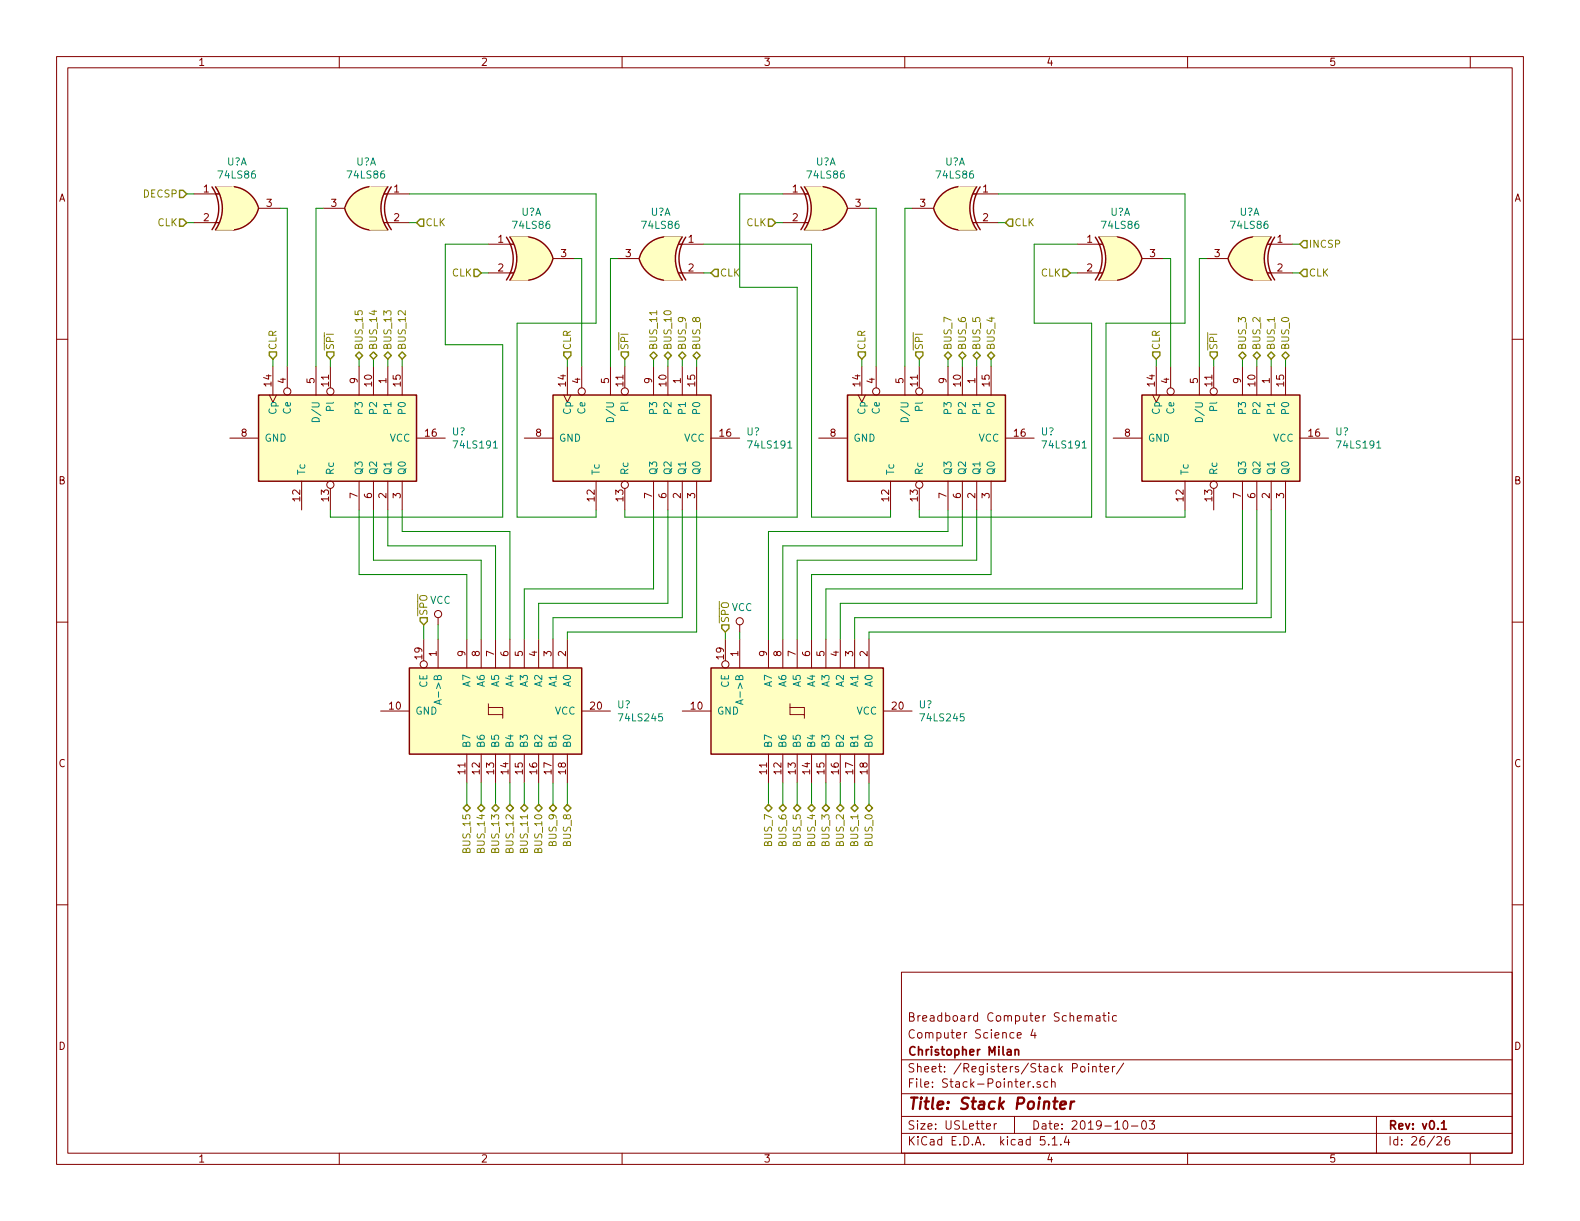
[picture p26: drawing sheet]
<svg xmlns="http://www.w3.org/2000/svg" width="279mm" height="216mm" viewBox="0 0 279 216" stroke-linecap="round" stroke-linejoin="round" font-family="sans-serif">
<defs><g id="words">
<text font-size="2.8" fill="#840000" x="160.4" y="196.2">Title: Stack Pointer</text>
<g font-size="2.1" fill="#840000">
<text x="160.4" y="183.6">Computer Science 4</text>
<text x="160.4" y="180.6">Breadboard Computer Schematic</text>
<text x="160.4" y="189.6">Sheet: /Registers/Stack Pointer/</text>
<text x="160.4" y="186.6">Christopher Milan</text>
<text x="160.4" y="192.3">File: Stack-Pointer.sch</text>
<text x="160.4" y="202.5">KiCad E.D.A. kicad 5.1.4</text>
<text x="160.4" y="199.7">Size: USLetter</text>
<text x="182.4" y="199.7">Date: 2019-10-03</text>
<text x="245.4" y="199.7">Rev: v0.1</text>
<text x="245.4" y="202.5">Id: 26/26</text>
</g>
<g font-size="1.8" fill="#840000">
<text x="35" y="11.6">1</text>
<text x="85" y="11.6">2</text>
<text x="135" y="11.6">3</text>
<text x="185" y="11.6">4</text>
<text x="235" y="11.6">5</text>
<text x="10.4" y="35.6">A</text>
<text x="36" y="34">1</text>
<text x="69.7" y="34">1</text>
<text x="140.2" y="34">1</text>
<text x="173.8" y="34">1</text>
<text x="267.8" y="35.6">A</text>
<text x="36" y="39.1">2</text>
<text x="47.1" y="36.6">3</text>
<text x="58.6" y="36.6">3</text>
<text x="69.7" y="39.1">2</text>
<text x="140.2" y="39.1">2</text>
<text x="151.3" y="36.6">3</text>
<text x="162.7" y="36.6">3</text>
<text x="173.8" y="39.1">2</text>
<text x="88.1" y="42.9">1</text>
<text x="99.2" y="45.5">3</text>
<text x="110.6" y="45.5">3</text>
<text x="121.7" y="42.9">1</text>
<text x="192.2" y="42.9">1</text>
<text x="203.4" y="45.5">3</text>
<text x="214.8" y="45.5">3</text>
<text x="225.9" y="42.9">1</text>
<text x="88.1" y="48">2</text>
<text x="121.7" y="48">2</text>
<text x="192.2" y="48">2</text>
<text x="225.9" y="48">2</text>
<text x="48" y="68.3" transform="rotate(-90 48 68.3)">14</text>
<text x="50.5" y="67.8" transform="rotate(-90 50.5 67.8)">4</text>
<text x="55.6" y="67.8" transform="rotate(-90 55.6 67.8)">5</text>
<text x="58.2" y="68.3" transform="rotate(-90 58.2 68.3)">11</text>
<text x="63.2" y="67.8" transform="rotate(-90 63.2 67.8)">9</text>
<text x="65.8" y="68.3" transform="rotate(-90 65.8 68.3)">10</text>
<text x="68.3" y="67.8" transform="rotate(-90 68.3 67.8)">1</text>
<text x="70.9" y="68.3" transform="rotate(-90 70.9 68.3)">15</text>
<text x="100.1" y="68.3" transform="rotate(-90 100.1 68.3)">14</text>
<text x="102.6" y="67.8" transform="rotate(-90 102.6 67.8)">4</text>
<text x="107.7" y="67.8" transform="rotate(-90 107.7 67.8)">5</text>
<text x="110.2" y="68.3" transform="rotate(-90 110.2 68.3)">11</text>
<text x="115.3" y="67.8" transform="rotate(-90 115.3 67.8)">9</text>
<text x="117.9" y="68.3" transform="rotate(-90 117.9 68.3)">10</text>
<text x="120.4" y="67.8" transform="rotate(-90 120.4 67.8)">1</text>
<text x="122.9" y="68.3" transform="rotate(-90 122.9 68.3)">15</text>
<text x="152.1" y="68.3" transform="rotate(-90 152.1 68.3)">14</text>
<text x="154.7" y="67.8" transform="rotate(-90 154.7 67.8)">4</text>
<text x="159.8" y="67.8" transform="rotate(-90 159.8 67.8)">5</text>
<text x="162.3" y="68.3" transform="rotate(-90 162.3 68.3)">11</text>
<text x="167.4" y="67.8" transform="rotate(-90 167.4 67.8)">9</text>
<text x="169.9" y="68.3" transform="rotate(-90 169.9 68.3)">10</text>
<text x="172.5" y="67.8" transform="rotate(-90 172.5 67.8)">1</text>
<text x="175" y="68.3" transform="rotate(-90 175 68.3)">15</text>
<text x="204.2" y="68.3" transform="rotate(-90 204.2 68.3)">14</text>
<text x="206.8" y="67.8" transform="rotate(-90 206.8 67.8)">4</text>
<text x="211.8" y="67.8" transform="rotate(-90 211.8 67.8)">5</text>
<text x="214.4" y="68.3" transform="rotate(-90 214.4 68.3)">11</text>
<text x="219.5" y="67.8" transform="rotate(-90 219.5 67.8)">9</text>
<text x="222" y="68.3" transform="rotate(-90 222 68.3)">10</text>
<text x="224.5" y="67.8" transform="rotate(-90 224.5 67.8)">1</text>
<text x="227.1" y="68.3" transform="rotate(-90 227.1 68.3)">15</text>
<text x="42.7" y="77.2">8</text>
<text x="75.2" y="77.2">16</text>
<text x="94.8" y="77.2">8</text>
<text x="127.3" y="77.2">16</text>
<text x="146.8" y="77.2">8</text>
<text x="179.4" y="77.2">16</text>
<text x="198.9" y="77.2">8</text>
<text x="231.4" y="77.2">16</text>
<text x="10.4" y="85.6">B</text>
<text x="53.1" y="88.6" transform="rotate(-90 53.1 88.6)">12</text>
<text x="58.2" y="88.6" transform="rotate(-90 58.2 88.6)">13</text>
<text x="63.2" y="88.1" transform="rotate(-90 63.2 88.1)">7</text>
<text x="65.8" y="88.1" transform="rotate(-90 65.8 88.1)">6</text>
<text x="68.3" y="88.1" transform="rotate(-90 68.3 88.1)">2</text>
<text x="70.9" y="88.1" transform="rotate(-90 70.9 88.1)">3</text>
<text x="105.2" y="88.6" transform="rotate(-90 105.2 88.6)">12</text>
<text x="110.2" y="88.6" transform="rotate(-90 110.2 88.6)">13</text>
<text x="115.3" y="88.1" transform="rotate(-90 115.3 88.1)">7</text>
<text x="117.9" y="88.1" transform="rotate(-90 117.9 88.1)">6</text>
<text x="120.4" y="88.1" transform="rotate(-90 120.4 88.1)">2</text>
<text x="122.9" y="88.1" transform="rotate(-90 122.9 88.1)">3</text>
<text x="157.2" y="88.6" transform="rotate(-90 157.2 88.6)">12</text>
<text x="162.3" y="88.6" transform="rotate(-90 162.3 88.6)">13</text>
<text x="167.4" y="88.1" transform="rotate(-90 167.4 88.1)">7</text>
<text x="169.9" y="88.1" transform="rotate(-90 169.9 88.1)">6</text>
<text x="172.5" y="88.1" transform="rotate(-90 172.5 88.1)">2</text>
<text x="175" y="88.1" transform="rotate(-90 175 88.1)">3</text>
<text x="209.3" y="88.6" transform="rotate(-90 209.3 88.6)">12</text>
<text x="214.4" y="88.6" transform="rotate(-90 214.4 88.6)">13</text>
<text x="219.5" y="88.1" transform="rotate(-90 219.5 88.1)">7</text>
<text x="222" y="88.1" transform="rotate(-90 222 88.1)">6</text>
<text x="224.5" y="88.1" transform="rotate(-90 224.5 88.1)">2</text>
<text x="227.1" y="88.1" transform="rotate(-90 227.1 88.1)">3</text>
<text x="267.8" y="85.6">B</text>
<text x="74.7" y="116.5" transform="rotate(-90 74.7 116.5)">19</text>
<text x="77.2" y="116.1" transform="rotate(-90 77.2 116.1)">1</text>
<text x="82.3" y="116.1" transform="rotate(-90 82.3 116.1)">9</text>
<text x="84.8" y="116.1" transform="rotate(-90 84.8 116.1)">8</text>
<text x="87.4" y="116.1" transform="rotate(-90 87.4 116.1)">7</text>
<text x="89.9" y="116.1" transform="rotate(-90 89.9 116.1)">6</text>
<text x="92.5" y="116.1" transform="rotate(-90 92.5 116.1)">5</text>
<text x="95" y="116.1" transform="rotate(-90 95 116.1)">4</text>
<text x="97.5" y="116.1" transform="rotate(-90 97.5 116.1)">3</text>
<text x="100.1" y="116.1" transform="rotate(-90 100.1 116.1)">2</text>
<text x="128" y="116.5" transform="rotate(-90 128 116.5)">19</text>
<text x="130.6" y="116.1" transform="rotate(-90 130.6 116.1)">1</text>
<text x="135.6" y="116.1" transform="rotate(-90 135.6 116.1)">9</text>
<text x="138.2" y="116.1" transform="rotate(-90 138.2 116.1)">8</text>
<text x="140.7" y="116.1" transform="rotate(-90 140.7 116.1)">7</text>
<text x="143.3" y="116.1" transform="rotate(-90 143.3 116.1)">6</text>
<text x="145.8" y="116.1" transform="rotate(-90 145.8 116.1)">5</text>
<text x="148.3" y="116.1" transform="rotate(-90 148.3 116.1)">4</text>
<text x="150.9" y="116.1" transform="rotate(-90 150.9 116.1)">3</text>
<text x="153.4" y="116.1" transform="rotate(-90 153.4 116.1)">2</text>
<text x="68.9" y="125.5">10</text>
<text x="104.4" y="125.5">20</text>
<text x="122.2" y="125.5">10</text>
<text x="157.8" y="125.5">20</text>
<text x="10.4" y="135.6">C</text>
<text x="82.3" y="136.9" transform="rotate(-90 82.3 136.9)">11</text>
<text x="84.8" y="136.9" transform="rotate(-90 84.8 136.9)">12</text>
<text x="87.4" y="136.9" transform="rotate(-90 87.4 136.9)">13</text>
<text x="89.9" y="136.9" transform="rotate(-90 89.9 136.9)">14</text>
<text x="92.5" y="136.9" transform="rotate(-90 92.5 136.9)">15</text>
<text x="95" y="136.9" transform="rotate(-90 95 136.9)">16</text>
<text x="97.5" y="136.9" transform="rotate(-90 97.5 136.9)">17</text>
<text x="100.1" y="136.9" transform="rotate(-90 100.1 136.9)">18</text>
<text x="135.6" y="136.9" transform="rotate(-90 135.6 136.9)">11</text>
<text x="138.2" y="136.9" transform="rotate(-90 138.2 136.9)">12</text>
<text x="140.7" y="136.9" transform="rotate(-90 140.7 136.9)">13</text>
<text x="143.3" y="136.9" transform="rotate(-90 143.3 136.9)">14</text>
<text x="145.8" y="136.9" transform="rotate(-90 145.8 136.9)">15</text>
<text x="148.3" y="136.9" transform="rotate(-90 148.3 136.9)">16</text>
<text x="150.9" y="136.9" transform="rotate(-90 150.9 136.9)">17</text>
<text x="153.4" y="136.9" transform="rotate(-90 153.4 136.9)">18</text>
<text x="267.8" y="135.6">C</text>
<text x="10.4" y="185.6">D</text>
<text x="267.8" y="185.6">D</text>
<text x="35" y="205.5">1</text>
<text x="85" y="205.5">2</text>
<text x="135" y="205.5">3</text>
<text x="185" y="205.5">4</text>
<text x="235" y="205.5">5</text>
</g>
<g font-size="1.8" fill="#008484">
<text x="40.1" y="29.3">U?A</text>
<text x="63" y="29.3">U?A</text>
<text x="144.2" y="29.3">U?A</text>
<text x="167.1" y="29.3">U?A</text>
<text x="38.8" y="31.6">74LS86</text>
<text x="61.6" y="31.6">74LS86</text>
<text x="143" y="31.6">74LS86</text>
<text x="165.8" y="31.6">74LS86</text>
<text x="90.9" y="40.5">74LS86</text>
<text x="92.2" y="38.2">U?A</text>
<text x="113.7" y="40.5">74LS86</text>
<text x="115" y="38.2">U?A</text>
<text x="195" y="40.5">74LS86</text>
<text x="196.3" y="38.2">U?A</text>
<text x="217.9" y="40.5">74LS86</text>
<text x="219.2" y="38.2">U?A</text>
<text x="48.9" y="73.2" transform="rotate(-90 48.9 73.2)">Cp</text>
<text x="51.4" y="73.1" transform="rotate(-90 51.4 73.1)">Ce</text>
<text x="56.5" y="73.9" transform="rotate(-90 56.5 73.9)">D/U</text>
<text x="59.1" y="72.5" transform="rotate(-90 59.1 72.5)">Pl</text>
<text x="64.1" y="73" transform="rotate(-90 64.1 73)">P3</text>
<text x="66.7" y="73" transform="rotate(-90 66.7 73)">P2</text>
<text x="69.2" y="73" transform="rotate(-90 69.2 73)">P1</text>
<text x="71.8" y="73" transform="rotate(-90 71.8 73)">P0</text>
<text x="80" y="77">U?</text>
<text x="101" y="73.2" transform="rotate(-90 101 73.2)">Cp</text>
<text x="103.5" y="73.1" transform="rotate(-90 103.5 73.1)">Ce</text>
<text x="108.6" y="73.9" transform="rotate(-90 108.6 73.9)">D/U</text>
<text x="111.1" y="72.5" transform="rotate(-90 111.1 72.5)">Pl</text>
<text x="116.2" y="73" transform="rotate(-90 116.2 73)">P3</text>
<text x="118.7" y="73" transform="rotate(-90 118.7 73)">P2</text>
<text x="121.3" y="73" transform="rotate(-90 121.3 73)">P1</text>
<text x="123.8" y="73" transform="rotate(-90 123.8 73)">P0</text>
<text x="132" y="77">U?</text>
<text x="153" y="73.2" transform="rotate(-90 153 73.2)">Cp</text>
<text x="155.6" y="73.1" transform="rotate(-90 155.6 73.1)">Ce</text>
<text x="160.7" y="73.9" transform="rotate(-90 160.7 73.9)">D/U</text>
<text x="163.2" y="72.5" transform="rotate(-90 163.2 72.5)">Pl</text>
<text x="168.3" y="73" transform="rotate(-90 168.3 73)">P3</text>
<text x="170.8" y="73" transform="rotate(-90 170.8 73)">P2</text>
<text x="173.4" y="73" transform="rotate(-90 173.4 73)">P1</text>
<text x="175.9" y="73" transform="rotate(-90 175.9 73)">P0</text>
<text x="184.1" y="77">U?</text>
<text x="205.1" y="73.2" transform="rotate(-90 205.1 73.2)">Cp</text>
<text x="207.6" y="73.1" transform="rotate(-90 207.6 73.1)">Ce</text>
<text x="212.7" y="73.9" transform="rotate(-90 212.7 73.9)">D/U</text>
<text x="215.3" y="72.5" transform="rotate(-90 215.3 72.5)">Pl</text>
<text x="220.3" y="73" transform="rotate(-90 220.3 73)">P3</text>
<text x="222.9" y="73" transform="rotate(-90 222.9 73)">P2</text>
<text x="225.4" y="73" transform="rotate(-90 225.4 73)">P1</text>
<text x="228" y="73" transform="rotate(-90 228 73)">P0</text>
<text x="236.2" y="77">U?</text>
<text x="46.7" y="78.1">GND</text>
<text x="68.9" y="78.1">VCC</text>
<text x="80.5" y="79.3">74LS191</text>
<text x="98.8" y="78.1">GND</text>
<text x="121" y="78.1">VCC</text>
<text x="132.6" y="79.3">74LS191</text>
<text x="150.9" y="78.1">GND</text>
<text x="173.1" y="78.1">VCC</text>
<text x="184.6" y="79.3">74LS191</text>
<text x="202.9" y="78.1">GND</text>
<text x="225.1" y="78.1">VCC</text>
<text x="236.7" y="79.3">74LS191</text>
<text x="54" y="84.1" transform="rotate(-90 54 84.1)">Tc</text>
<text x="59.1" y="84.1" transform="rotate(-90 59.1 84.1)">Rc</text>
<text x="64.1" y="84.1" transform="rotate(-90 64.1 84.1)">Q3</text>
<text x="66.7" y="84.1" transform="rotate(-90 66.7 84.1)">Q2</text>
<text x="69.2" y="84.1" transform="rotate(-90 69.2 84.1)">Q1</text>
<text x="71.8" y="84.1" transform="rotate(-90 71.8 84.1)">Q0</text>
<text x="106" y="84.1" transform="rotate(-90 106 84.1)">Tc</text>
<text x="111.1" y="84.1" transform="rotate(-90 111.1 84.1)">Rc</text>
<text x="116.2" y="84.1" transform="rotate(-90 116.2 84.1)">Q3</text>
<text x="118.7" y="84.1" transform="rotate(-90 118.7 84.1)">Q2</text>
<text x="121.3" y="84.1" transform="rotate(-90 121.3 84.1)">Q1</text>
<text x="123.8" y="84.1" transform="rotate(-90 123.8 84.1)">Q0</text>
<text x="158.1" y="84.1" transform="rotate(-90 158.1 84.1)">Tc</text>
<text x="163.2" y="84.1" transform="rotate(-90 163.2 84.1)">Rc</text>
<text x="168.3" y="84.1" transform="rotate(-90 168.3 84.1)">Q3</text>
<text x="170.8" y="84.1" transform="rotate(-90 170.8 84.1)">Q2</text>
<text x="173.4" y="84.1" transform="rotate(-90 173.4 84.1)">Q1</text>
<text x="175.9" y="84.1" transform="rotate(-90 175.9 84.1)">Q0</text>
<text x="210.2" y="84.1" transform="rotate(-90 210.2 84.1)">Tc</text>
<text x="215.3" y="84.1" transform="rotate(-90 215.3 84.1)">Rc</text>
<text x="220.3" y="84.1" transform="rotate(-90 220.3 84.1)">Q3</text>
<text x="222.9" y="84.1" transform="rotate(-90 222.9 84.1)">Q2</text>
<text x="225.4" y="84.1" transform="rotate(-90 225.4 84.1)">Q1</text>
<text x="228" y="84.1" transform="rotate(-90 228 84.1)">Q0</text>
<text x="76" y="106.8">VCC</text>
<text x="129.4" y="108.1">VCC</text>
<text x="75.6" y="121.6" transform="rotate(-90 75.6 121.6)">CE</text>
<text x="78.1" y="123.3" transform="rotate(-90 78.1 123.3)">A-&gt;B</text>
<text x="83.2" y="121.4" transform="rotate(-90 83.2 121.4)">A7</text>
<text x="85.7" y="121.4" transform="rotate(-90 85.7 121.4)">A6</text>
<text x="88.3" y="121.4" transform="rotate(-90 88.3 121.4)">A5</text>
<text x="90.8" y="121.4" transform="rotate(-90 90.8 121.4)">A4</text>
<text x="93.3" y="121.4" transform="rotate(-90 93.3 121.4)">A3</text>
<text x="95.9" y="121.4" transform="rotate(-90 95.9 121.4)">A2</text>
<text x="98.4" y="121.4" transform="rotate(-90 98.4 121.4)">A1</text>
<text x="101" y="121.4" transform="rotate(-90 101 121.4)">A0</text>
<text x="109.2" y="125.2">U?</text>
<text x="128.9" y="121.6" transform="rotate(-90 128.9 121.6)">CE</text>
<text x="131.4" y="123.3" transform="rotate(-90 131.4 123.3)">A-&gt;B</text>
<text x="136.5" y="121.4" transform="rotate(-90 136.5 121.4)">A7</text>
<text x="139.1" y="121.4" transform="rotate(-90 139.1 121.4)">A6</text>
<text x="141.6" y="121.4" transform="rotate(-90 141.6 121.4)">A5</text>
<text x="144.1" y="121.4" transform="rotate(-90 144.1 121.4)">A4</text>
<text x="146.7" y="121.4" transform="rotate(-90 146.7 121.4)">A3</text>
<text x="149.2" y="121.4" transform="rotate(-90 149.2 121.4)">A2</text>
<text x="151.8" y="121.4" transform="rotate(-90 151.8 121.4)">A1</text>
<text x="154.3" y="121.4" transform="rotate(-90 154.3 121.4)">A0</text>
<text x="162.5" y="125.2">U?</text>
<text x="73.4" y="126.4">GND</text>
<text x="98.1" y="126.4">VCC</text>
<text x="109.7" y="127.6">74LS245</text>
<text x="126.7" y="126.4">GND</text>
<text x="151.5" y="126.4">VCC</text>
<text x="163" y="127.6">74LS245</text>
<text x="83.2" y="132.3" transform="rotate(-90 83.2 132.3)">B7</text>
<text x="85.7" y="132.3" transform="rotate(-90 85.7 132.3)">B6</text>
<text x="88.3" y="132.3" transform="rotate(-90 88.3 132.3)">B5</text>
<text x="90.8" y="132.3" transform="rotate(-90 90.8 132.3)">B4</text>
<text x="93.3" y="132.3" transform="rotate(-90 93.3 132.3)">B3</text>
<text x="95.9" y="132.3" transform="rotate(-90 95.9 132.3)">B2</text>
<text x="98.4" y="132.3" transform="rotate(-90 98.4 132.3)">B1</text>
<text x="101" y="132.3" transform="rotate(-90 101 132.3)">B0</text>
<text x="136.5" y="132.3" transform="rotate(-90 136.5 132.3)">B7</text>
<text x="139.1" y="132.3" transform="rotate(-90 139.1 132.3)">B6</text>
<text x="141.6" y="132.3" transform="rotate(-90 141.6 132.3)">B5</text>
<text x="144.1" y="132.3" transform="rotate(-90 144.1 132.3)">B4</text>
<text x="146.7" y="132.3" transform="rotate(-90 146.7 132.3)">B3</text>
<text x="149.2" y="132.3" transform="rotate(-90 149.2 132.3)">B2</text>
<text x="151.8" y="132.3" transform="rotate(-90 151.8 132.3)">B1</text>
<text x="154.3" y="132.3" transform="rotate(-90 154.3 132.3)">B0</text>
</g>
<g font-size="1.8" fill="#848400">
<text x="25.4" y="34.9">DECSP</text>
<text x="27.9" y="40">CLK</text>
<text x="75.2" y="40">CLK</text>
<text x="132" y="40">CLK</text>
<text x="179.3" y="40">CLK</text>
<text x="231.4" y="43.8">INCSP</text>
<text x="79.9" y="48.9">CLK</text>
<text x="127.3" y="48.9">CLK</text>
<text x="184.1" y="48.9">CLK</text>
<text x="231.4" y="48.9">CLK</text>
<text x="48.9" y="62" transform="rotate(-90 48.9 62)">CLR</text>
<text x="59.1" y="62" transform="rotate(-90 59.1 62)">SPI</text>
<text x="64.1" y="62" transform="rotate(-90 64.1 62)">BUS_15</text>
<text x="66.7" y="62" transform="rotate(-90 66.7 62)">BUS_14</text>
<text x="69.2" y="62" transform="rotate(-90 69.2 62)">BUS_13</text>
<text x="71.8" y="62" transform="rotate(-90 71.8 62)">BUS_12</text>
<text x="101" y="62" transform="rotate(-90 101 62)">CLR</text>
<text x="111.1" y="62" transform="rotate(-90 111.1 62)">SPI</text>
<text x="116.2" y="62" transform="rotate(-90 116.2 62)">BUS_11</text>
<text x="118.7" y="62" transform="rotate(-90 118.7 62)">BUS_10</text>
<text x="121.3" y="62" transform="rotate(-90 121.3 62)">BUS_9</text>
<text x="123.8" y="62" transform="rotate(-90 123.8 62)">BUS_8</text>
<text x="153" y="62" transform="rotate(-90 153 62)">CLR</text>
<text x="163.2" y="62" transform="rotate(-90 163.2 62)">SPI</text>
<text x="168.3" y="62" transform="rotate(-90 168.3 62)">BUS_7</text>
<text x="170.8" y="62" transform="rotate(-90 170.8 62)">BUS_6</text>
<text x="173.4" y="62" transform="rotate(-90 173.4 62)">BUS_5</text>
<text x="175.9" y="62" transform="rotate(-90 175.9 62)">BUS_4</text>
<text x="205.1" y="62" transform="rotate(-90 205.1 62)">CLR</text>
<text x="215.3" y="62" transform="rotate(-90 215.3 62)">SPI</text>
<text x="220.3" y="62" transform="rotate(-90 220.3 62)">BUS_3</text>
<text x="222.9" y="62" transform="rotate(-90 222.9 62)">BUS_2</text>
<text x="225.4" y="62" transform="rotate(-90 225.4 62)">BUS_1</text>
<text x="228" y="62" transform="rotate(-90 228 62)">BUS_0</text>
<text x="75.6" y="109" transform="rotate(-90 75.6 109)">SPO</text>
<text x="128.9" y="110.2" transform="rotate(-90 128.9 110.2)">SPO</text>
<text x="98.4" y="149.5" transform="rotate(-90 98.4 149.5)">BUS_9</text>
<text x="101" y="149.5" transform="rotate(-90 101 149.5)">BUS_8</text>
<text x="136.5" y="149.5" transform="rotate(-90 136.5 149.5)">BUS_7</text>
<text x="139.1" y="149.5" transform="rotate(-90 139.1 149.5)">BUS_6</text>
<text x="141.6" y="149.5" transform="rotate(-90 141.6 149.5)">BUS_5</text>
<text x="144.1" y="149.5" transform="rotate(-90 144.1 149.5)">BUS_4</text>
<text x="146.7" y="149.5" transform="rotate(-90 146.7 149.5)">BUS_3</text>
<text x="149.2" y="149.5" transform="rotate(-90 149.2 149.5)">BUS_2</text>
<text x="151.8" y="149.5" transform="rotate(-90 151.8 149.5)">BUS_1</text>
<text x="154.3" y="149.5" transform="rotate(-90 154.3 149.5)">BUS_0</text>
<text x="83.2" y="150.4" transform="rotate(-90 83.2 150.4)">BUS_15</text>
<text x="85.7" y="150.4" transform="rotate(-90 85.7 150.4)">BUS_14</text>
<text x="88.3" y="150.4" transform="rotate(-90 88.3 150.4)">BUS_13</text>
<text x="90.8" y="150.4" transform="rotate(-90 90.8 150.4)">BUS_12</text>
<text x="93.3" y="150.4" transform="rotate(-90 93.3 150.4)">BUS_11</text>
<text x="95.9" y="150.4" transform="rotate(-90 95.9 150.4)">BUS_10</text>
</g>
</g></defs>
<g fill="none" stroke="#840000" stroke-width=".18">
<path d="M10 10h259.4v195.9h-259.4zM12 12h255.4v191.9h-255.4zM60 10v2M110 10v2M160 10v2M210 10v2M260 10v2M34.3 39.4h4.4M34.3 34.3h4.4M45.7 36.8h3.8M57.1 36.8h3.9M67.9 39.4h4.5"/>
<path d="M67.9 34.3h4.5M138.4 39.4h4.5M138.4 34.3h4.5M149.9 36.8h3.8M161.3 36.8h3.8M172.1 39.4h4.4M172.1 34.3h4.4M10 60h2M86.4 48.3h4.4M86.4 43.2h4.4M97.8 45.7h3.8M109.2 45.7h3.8"/>
<path d="M120 48.3h4.5M120 43.2h4.5M190.5 48.3h4.4M190.5 43.2h4.4M201.9 45.7h3.8M213.4 45.7h3.8M224.2 48.3h4.4M224.2 43.2h4.4M267.4 60h2M40.6 77.5h5.1M47.6 69.9l.7 1.2 .6-1.2M48.3 64.8v5.1"/>
<path d="M50.8 64.8v3.8M55.9 64.8v5.1M58.4 64.8v3.8M63.5 64.8v5.1M66 64.8v5.1M68.6 64.8v5.1M71.1 64.8v5.1M73.7 77.5h5M92.7 77.5h5.1M99.7 69.9l.6 1.2 .7-1.2M100.3 64.8v5.1M102.9 64.8v3.8"/>
<path d="M107.9 64.8v5.1M110.5 64.8v3.8M115.6 64.8v5.1M118.1 64.8v5.1M120.6 64.8v5.1M123.2 64.8v5.1M125.7 77.5h5.1M144.8 77.5h5.1M151.8 69.9l.6 1.2 .6-1.2M152.4 64.8v5.1M154.9 64.8v3.8M160 64.8v5.1"/>
<path d="M162.6 64.8v3.8M167.6 64.8v5.1M170.2 64.8v5.1M172.7 64.8v5.1M175.3 64.8v5.1M177.8 77.5h5.1M196.8 77.5h5.1M203.8 69.9l.7 1.2 .6-1.2M204.5 64.8v5.1M207 64.8v3.8M212.1 64.8v5.1M214.6 64.8v3.8"/>
<path d="M219.7 64.8v5.1M222.2 64.8v5.1M224.8 64.8v5.1M227.3 64.8v5.1M229.9 77.5h5M53.3 85.1v5.1M58.4 86.4v3.8M63.5 85.1v5.1M66 85.1v5.1M68.6 85.1v5.1M71.1 85.1v5.1M105.4 85.1v5.1"/>
<path d="M110.5 86.4v3.8M115.6 85.1v5.1M118.1 85.1v5.1M120.6 85.1v5.1M123.2 85.1v5.1M157.5 85.1v5.1M162.6 86.4v3.8M167.6 85.1v5.1M170.2 85.1v5.1M172.7 85.1v5.1M175.3 85.1v5.1M209.5 85.1v5.1"/>
<path d="M214.6 86.4v3.8M219.7 85.1v5.1M222.2 85.1v5.1M224.8 85.1v5.1M227.3 85.1v5.1M10 110h2M74.9 113v3.8M77.5 109.2v1.3M77.5 113v5.1M82.5 113v5.1M85.1 113v5.1M87.6 113v5.1"/>
<path d="M90.2 113v5.1M92.7 113v5.1M95.2 113v5.1M97.8 113v5.1M100.3 113v5.1M128.3 113v3.8M130.8 110.5v1.3M130.8 113v5.1M135.9 113v5.1M138.4 113v5.1M141 113v5.1M143.5 113v5.1"/>
<path d="M146 113v5.1M148.6 113v5.1M151.1 113v5.1M153.7 113v5.1M267.4 110h2M67.3 125.7h5.1M82.5 133.4v5M85.1 133.4v5M86.4 125.1h2.5v1.3M86.4 124.5v1.9h2.5v.6M87.6 133.4v5M90.2 133.4v5"/>
<path d="M92.7 133.4v5M95.2 133.4v5M97.8 133.4v5M100.3 133.4v5M102.9 125.7h5M120.6 125.7h5.1M135.9 133.4v5M138.4 133.4v5M139.7 125.1h2.5v1.3M139.7 124.5v1.9h2.5v.6M141 133.4v5M143.5 133.4v5"/>
<path d="M146 133.4v5M148.6 133.4v5M151.1 133.4v5M153.7 133.4v5M156.2 125.7h5.1M10 160h2M267.4 160h2M159.4 171.9h108v32h-108zM191.9 179.7l.2-.1 .3 .1 .1 .9M192.5 179.8l.2-.2 .4 .1v.9M193.9 179.7h.5l.1 .9M194.5 179.9l-.5 .1-.2 .2 .1 .3 .1 .1 .5-.1"/>
<path d="M195 179.6h.6M195.2 179.1v1.3l.4 .2M196.1 179.1v.1M196.1 179.6v1M197.4 179.7l-.4-.1-.3 .3 .1 .6h.6M159.4 197.4h108M159.4 193.4h108M159.4 187.4h108M174.4 199.2l.8-.2-.1-.2-.4-.1-.3 .2 .1 .7h.6M175.8 198.7v1M176.2 198.7l-.3 .1-.1 .2M179.4 197.4v3"/>
<path d="M179.9 183.1l.7-.2-.1-.2-.4-.1-.2 .2 .1 .7h.5M182.2 191.3l-.3 .1-.1 .1M182.7 182l-.4 1.1h.9M182.7 192.1v.2M183 182.6v1M183.9 191.3a.37 .37 0 0 0-.5 .2v.2l.5 .1 .1 .2-.2 .3-.4-.1M185.3 191.3h-.4l-.3 .2 .1 .6 .2 .2 .4-.1M186 191.4v-.1a.37 .37 0 0 1 .6 .2v.8M186 190.8v1.5M191.2 188.7l.2-.1 .4 .1v.7l-.2 .2-.4-.2zM192.5 188.1v.1M192.5 188.6v1"/>
<path d="M193.2 188.7l.2-.1h.4l.1 1M193.2 188.6v1M194.4 188.6h.5M194.6 188.1v1.3l.3 .2M195.4 189.1l.7-.2-.1-.3h-.4l-.2 .2v.7h.6M196.7 188.6v1M197.2 188.6h-.4l-.1 .2M198.7 188l-1.3 1.9M198.8 198.2h.3a.94 .94 0 0 1 0 1.5 .8 .8 0 0 1-.6-.7 .8 .8 0 0 1 .3-.8zM200.1 199.1h1.1M202 198.3l.4-.1a.94 .94 0 0 1 0 1.5 .82 .82 0 0 1-.4-1.4zM203.2 198.2h1l-.5 .6 .4 .1v.6l-.2 .2-.7-.2"/>
<path d="M243.4 197.4v6.5M60 203.9v2M110 203.9v2M159.4 200.4h108M160 203.9v2M184.7 201h-.7l-.1 .7 .2-.2 .6 .1 .1 .2-.1 .5-.2 .2-.6-.2M185.4 202.3v.2M186.1 201.4l.4-.4v1.5M186.1 202.5h.8M187.6 202.3v.2M188.6 200.9l-.4 1.1h1M189 201.5v1"/>
<path d="M210 203.9v2M254.1 201.1l.2-.1h.4l.2 .4-.9 1.1h.9M256.2 201a.59 .59 0 0 0-.7 .6l.1 .7 .2 .2 .5-.2 .1-.5-.2-.2-.4-.1-.3 .3M260 203.9v2"/>
<circle cx="50.8" cy="69.2" r=".63"/>
<circle cx="58.4" cy="69.2" r=".63"/>
<circle cx="102.9" cy="69.2" r=".63"/>
<circle cx="110.5" cy="69.2" r=".63"/>
<circle cx="154.9" cy="69.2" r=".63"/>
<circle cx="162.6" cy="69.2" r=".63"/>
<circle cx="207" cy="69.2" r=".63"/>
<circle cx="214.6" cy="69.2" r=".63"/>
<circle cx="58.4" cy="85.7" r=".63"/>
<circle cx="110.5" cy="85.7" r=".63"/>
<circle cx="162.6" cy="85.7" r=".63"/>
<circle cx="214.6" cy="85.7" r=".63"/>
<circle cx="74.9" cy="117.5" r=".63"/>
<circle cx="77.5" cy="108.6" r=".63"/>
<circle cx="128.3" cy="117.5" r=".63"/>
<circle cx="130.8" cy="109.9" r=".63"/>
</g>
<path d="M178.1 185.6h.6l.1 1M178.8 185.9l-.5 .1-.2 .2v.3l.2 .1 .5-.1M179.5 185.7l.2-.1h.4v1M179.5 185.6v1M254.9 198.6l.4-.4v1.5M254.9 199.7h.9" fill="none" stroke="#840000" stroke-width=".3"/>
<path d="M186.3 194.8h.7M187.5 195.4l1-.2-.1-.4h-.5l-.3 .2-.1 1 .2 .1 .6-.1M189.4 194.8l-.2 1.3M190 194.8a.54 .54 0 0 0-.6 .3" fill="none" stroke="#840000" stroke-width=".41"/>
<g fill="#ffffc2" stroke="#ffffc2" stroke-width=".18">
<path d="M197.5 41.9a5.2 5.2 0 0 1 4.4 3.8l-5 1.3z"/>
<path d="M196.9 44.4l5 1.3a5.2 5.2 0 0 1-4.4 3.9z"/>
<path d="M194.3 49.5h3.2z"/>
<path d="M194.3 41.9h3.2z"/>
<path d="M194.3 41.9h3.2v7.6h-3.2a6.7 6.7 0 0 0 0-7.6z"/>
<path d="M114.3 43.5a5.2 5.2 0 0 1 3.2-1.6l.5 5.1-5-1.3 .5-1.1z"/>
<path d="M113 45.7l5-1.3-.5 5.2a5.2 5.2 0 0 1-4.5-3.9z"/>
<path d="M117.5 49.5h3.1z"/>
<path d="M117.5 41.9h3.1z"/>
<path d="M117.5 41.9h3.1a6.6 6.6 0 0 0 0 7.6h-3.1z"/>
<path d="M41.3 33a5.2 5.2 0 0 1 4.4 3.8l-5 1.4z"/>
<path d="M40.7 35.5l5 1.4a5.2 5.2 0 0 1-4.4 3.8z"/>
<path d="M38.1 40.6h3.2z"/>
<path d="M38.1 33h3.2z"/>
<path d="M38.1 33h3.2v7.6h-3.2a6.7 6.7 0 0 0 0-7.6z"/>
<path d="M201.9 69.9h28v15.2h-28z"/>
<path d="M149.9 69.9h27.9v15.2h-27.9z"/>
<path d="M218.4 43.5a5.2 5.2 0 0 1 3.2-1.6l.6 5.1-5-1.3 .4-1.1z"/>
<path d="M217.2 45.7l5-1.3-.6 5.2a5.2 5.2 0 0 1-4.4-3.9z"/>
<path d="M221.6 49.5h3.2z"/>
<path d="M221.6 41.9h3.2z"/>
<path d="M221.6 41.9h3.2a6.6 6.6 0 0 0 0 7.6h-3.2z"/>
<path d="M97.8 69.9h27.9v15.2h-27.9z"/>
<path d="M72.4 118.1h30.5v15.3h-30.5z"/>
<path d="M125.7 118.1h30.5v15.3h-30.5z"/>
<path d="M62.5 34.3l1.2-.8 1.7-.5 .6 5.2-5-1.4 .6-1.5z"/>
<path d="M61 36.9l5-1.4-.6 5.2a5.2 5.2 0 0 1-4.4-3.8z"/>
<path d="M65.4 40.6h3.2z"/>
<path d="M65.4 33h3.2z"/>
<path d="M65.4 33h3.2a6.6 6.6 0 0 0 0 7.6h-3.2z"/>
<path d="M45.7 69.9h28v15.2h-28z"/>
<path d="M93.3 41.9a5.2 5.2 0 0 1 4.5 3.8l-5 1.3z"/>
<path d="M92.8 44.4l5 1.3a5.2 5.2 0 0 1-4.5 3.9z"/>
<path d="M90.2 49.5h3.1z"/>
<path d="M90.2 41.9h3.1z"/>
<path d="M90.2 41.9h3.1v7.6h-3.1a6.7 6.7 0 0 0 0-7.6z"/>
<path d="M166.4 34.6a5.2 5.2 0 0 1 3.1-1.6l.6 5.2-5-1.4 .5-1.1z"/>
<path d="M165.1 36.9l5-1.4-.6 5.2a5.2 5.2 0 0 1-4.4-3.8z"/>
<path d="M169.5 40.6h3.2z"/>
<path d="M169.5 33h3.2z"/>
<path d="M169.5 33h3.2a6.6 6.6 0 0 0 0 7.6h-3.2z"/>
<path d="M145.4 33a5.2 5.2 0 0 1 4.5 3.8l-5 1.4z"/>
<path d="M144.9 35.5l5 1.4a5.2 5.2 0 0 1-4.5 3.8z"/>
<path d="M142.2 40.6h3.2z"/>
<path d="M142.2 33h3.2z"/>
<path d="M142.2 33h3.2v7.6h-3.2a6.7 6.7 0 0 0 0-7.6z"/>
</g>
<g fill="none" stroke="#840000" stroke-width=".25">
<path d="M37.5 33a6.6 6.6 0 0 1 0 7.6M41.3 33a5.2 5.2 0 0 1 4.4 3.8M41.3 33h-3.2a6.6 6.6 0 0 1 0 7.6h3.2M45.7 36.9a5.2 5.2 0 0 1-4.4 3.8M61 36.9a5.2 5.2 0 0 0 4.4 3.8M65.4 33a5.2 5.2 0 0 0-4.4 3.8M65.4 33h3.2a6.6 6.6 0 0 0 0 7.6h-3.2M69.2 33a6.6 6.6 0 0 0 0 7.6M141.6 33a6.6 6.6 0 0 1 0 7.6M142.2 33h3.2M142.3 33a6.6 6.6 0 0 1 0 7.6M145.4 33a5.2 5.2 0 0 1 4.5 3.8"/>
<path d="M149.9 36.9a5.2 5.2 0 0 1-4.5 3.8M165.1 36.9a5.2 5.2 0 0 0 4.4 3.8M169.5 33a5.2 5.2 0 0 0-4.4 3.8M169.5 33h3.2M172.7 33a6.6 6.6 0 0 0 0 7.6M173.3 33a6.6 6.6 0 0 0 0 7.6M89.6 41.9a6.6 6.6 0 0 1 0 7.6M90.2 41.9h3.1M90.2 41.9a6.6 6.6 0 0 1 0 7.6h3.1M93.3 41.9a5.2 5.2 0 0 1 4.5 3.8M97.8 45.7a5.2 5.2 0 0 1-4.5 3.9M113 45.7a5.2 5.2 0 0 0 4.5 3.9"/>
<path d="M117.5 41.9a5.2 5.2 0 0 0-4.5 3.8M117.5 41.9h3.1M120.6 41.9a6.6 6.6 0 0 0 0 7.6h-3.1M121.3 41.9a6.6 6.6 0 0 0 0 7.6M142.2 40.6h3.2M169.5 40.6h3.2M193.7 41.9a6.6 6.6 0 0 1 0 7.6M194.3 49.5h3.2M194.3 41.9h3.2M194.3 41.9a6.6 6.6 0 0 1 0 7.6M197.5 41.9a5.2 5.2 0 0 1 4.4 3.8M201.9 45.7a5.2 5.2 0 0 1-4.4 3.9"/>
<path d="M217.2 45.7a5.2 5.2 0 0 0 4.4 3.9M221.6 41.9a5.2 5.2 0 0 0-4.4 3.8M221.6 49.5h3.2M221.6 41.9h3.2M224.8 41.9a6.6 6.6 0 0 0 0 7.6M225.4 41.9a6.6 6.6 0 0 0 0 7.6M45.7 69.9h28v15.2h-28zM97.8 69.9h27.9v15.2h-27.9zM149.9 69.9h27.9v15.2h-27.9zM201.9 69.9h28v15.2h-28zM72.4 118.1h30.5v15.3h-30.5zM125.7 118.1h30.5v15.3h-30.5z"/>
</g>
<path d="M55.2 74.1a.68 .68 0 0 1 .8-.2 .68 .68 0 0 1 .4 .6h-1.2zM87.2 79.2h.8M107.3 74.1a.68 .68 0 0 1 .8-.2 .68 .68 0 0 1 .4 .6h-1.3zM139.3 79.2h.7M159.4 74.1a.68 .68 0 0 1 .8-.2 .68 .68 0 0 1 .4 .6h-1.3zM191.4 79.2h.7M211.5 74.1a.68 .68 0 0 1 .7-.2 .68 .68 0 0 1 .4 .6h-1.2zM243.5 79.2h.7M77.7 123.9v.6M78 123.7l-1.2 .5 1.2 .4M131 123.9v.6M131.4 123.7l-1.3 .5 1.3 .4" fill="none" stroke="#008484" stroke-width=".18"/>
<g fill="none" stroke="#008400" stroke-width=".18">
<path d="M33 34.3h1.3M33 39.4h1.3M49.5 36.8h1.3v28M57.1 36.8h-1.2v28M72.4 34.3h33v22.9h-14v34.2h14v-1.2M72.4 39.4h1.3M137.2 39.4h1.2M138.4 34.3h-7.6v16.5h10.2v40.6h-30.5v-1.2M153.7 36.8h1.2v28M161.3 36.8h-1.3v28M176.5 34.3h33v22.9h-13.9v34.2h13.9v-1.2M176.5 39.4h1.3"/>
<path d="M85.1 48.3h1.3M86.4 43.2h-7.7v17.8h10.2v30.4h-30.5v-1.2M101.6 45.7h1.3v19.1M109.2 45.7h-1.3v19.1M124.5 43.2h19v48.2h14v-1.2M124.5 48.3h1.2M189.2 48.3h1.3M190.5 43.2h-7.6v14h10.1v34.2h-30.4v-1.2M205.7 45.7h1.3v19.1M213.4 45.7h-1.3v19.1M228.6 43.2h1.3M228.6 48.3h1.3"/>
<path d="M48.3 63.5v1.3M58.4 63.5v1.3M63.5 63.5v1.3M66 63.5v1.3M68.6 63.5v1.3M71.1 63.5v1.3M100.3 63.5v1.3M110.5 63.5v1.3M115.6 63.5v1.3M118.1 63.5v1.3M120.6 63.5v1.3M123.2 63.5v1.3"/>
<path d="M152.4 63.5v1.3M162.6 63.5v1.3M167.6 63.5v1.3M170.2 63.5v1.3M172.7 63.5v1.3M175.3 63.5v1.3M204.5 63.5v1.3M214.6 63.5v1.3M219.7 63.5v1.3M222.2 63.5v1.3M224.8 63.5v1.3M227.3 63.5v1.3"/>
<path d="M63.5 90.2v11.4h19v11.4M66 90.2v8.9h19.1v13.9M68.6 90.2v6.3h19v16.5M71.1 90.2v3.8h19.1v19M115.6 90.2v13.9h-22.9v8.9M118.1 90.2v16.5h-22.9v6.3M120.6 90.2v19h-22.8v3.8M123.2 90.2v21.6h-22.9v1.2M167.6 90.2v3.8h-31.7v19M170.2 90.2v6.3h-31.8v16.5M172.7 90.2v8.9h-31.7v13.9M175.3 90.2v11.4h-31.8v11.4"/>
<path d="M219.7 90.2v13.9h-73.7v8.9M222.2 90.2v16.5h-73.6v6.3M224.8 90.2v19h-73.7v3.8M227.3 90.2v21.6h-73.6v1.2M74.9 110.5v2.5M77.5 110.5v2.5M128.3 111.8v1.2M130.8 111.8v1.2M82.5 138.4v3.8M85.1 138.4v3.8M87.6 138.4v3.8M90.2 138.4v3.8"/>
<path d="M92.7 138.4v3.8M95.2 138.4v3.8M97.8 138.4v3.8M100.3 138.4v3.8M135.9 138.4v3.8M138.4 138.4v3.8M141 138.4v3.8M143.5 138.4v3.8M146 138.4v3.8M148.6 138.4v3.8M151.1 138.4v3.8M153.7 138.4v3.8"/>
</g>
<g fill="none" stroke="#848400" stroke-width=".25">
<path d="M31.7 33.7h.7l.6 .6-.6 .6h-.7zM31.7 38.7h.7l.6 .7-.6 .6h-.7zM74.3 38.7h.6v1.3h-.6l-.6-.6zM135.9 38.7h.6l.7 .7-.7 .6h-.6zM177.8 39.4l.6-.7h.7v1.3h-.7zM83.8 47.6h.7l.6 .7-.6 .6h-.7zM126.4 47.6h.6v1.3h-.6l-.7-.6zM188 47.6h.6l.6 .7-.6 .6h-.6zM229.9 48.3l.6-.7h.6v1.3h-.6zM230.5 42.5h.6v1.3h-.6l-.6-.6zM47.6 62.2h1.3v.7l-.6 .6-.7-.6zM57.8 62.2h1.3v.7l-.7 .6-.6-.6z"/>
<path d="M62.9 62.9l.6-.7 .6 .7-.6 .6zM65.4 62.9l.6-.7 .7 .7-.7 .6zM67.9 62.9l.7-.7 .6 .7-.6 .6zM70.5 62.9l.6-.7 .7 .7-.7 .6zM99.7 62.2h1.3v.7l-.7 .6-.6-.6zM109.9 62.2h1.2v.7l-.6 .6-.6-.6zM114.9 62.9l.7-.7 .6 .7-.6 .6zM117.5 62.9l.6-.7 .6 .7-.6 .6zM120 62.9l.6-.7 .7 .7-.7 .6zM122.6 62.9l.6-.7 .6 .7-.6 .6zM151.8 62.2h1.2v.7l-.6 .6-.6-.6zM161.9 62.2h1.3v.7l-.6 .6-.7-.6z"/>
<path d="M167 62.9l.6-.7 .7 .7-.7 .6zM169.5 62.9l.7-.7 .6 .7-.6 .6zM172.1 62.9l.6-.7 .7 .7-.7 .6zM174.6 62.9l.7-.7 .6 .7-.6 .6zM203.8 62.2h1.3v.7l-.6 .6-.7-.6zM214 62.2h1.3v.7l-.7 .6-.6-.6zM219.1 62.9l.6-.7 .6 .7-.6 .6zM221.6 62.9l.6-.7 .7 .7-.7 .6zM224.2 62.9l.6-.7 .6 .7-.6 .6zM226.7 62.9l.6-.7 .7 .7-.7 .6zM74.3 109.2h1.3v.7l-.7 .6-.6-.6zM127.6 110.5h1.3v.6l-.6 .7-.7-.7z"/>
<path d="M82.5 142.2l.7 .7-.7 .6-.6-.6zM84.5 142.9l.6-.7 .6 .7-.6 .6zM87.6 142.2l.7 .7-.7 .6-.6-.6zM90.2 142.2l.6 .7-.6 .6-.7-.6zM92.7 142.2l.6 .7-.6 .6-.6-.6zM95.2 142.2l.7 .7-.7 .6-.6-.6zM97.2 142.9l.6-.7 .6 .7-.6 .6zM100.3 142.2l.7 .7-.7 .6-.6-.6zM135.9 142.2l.6 .7-.6 .6-.6-.6zM138.4 142.2l.7 .7-.7 .6-.6-.6zM140.3 142.9l.7-.7 .6 .7-.6 .6zM142.9 142.9l.6-.7 .6 .7-.6 .6z"/>
<path d="M145.4 142.9l.6-.7 .7 .7-.7 .6zM148.6 142.2l.6 .7-.6 .6-.6-.6zM151.1 142.2l.7 .7-.7 .6-.6-.6zM153 142.9l.7-.7 .6 .7-.6 .6z"/>
</g>
<path d="M116.1 54.9v.8" fill="none" stroke="#848400" stroke-width=".18"/>
<use href="#words"/>
</svg>
